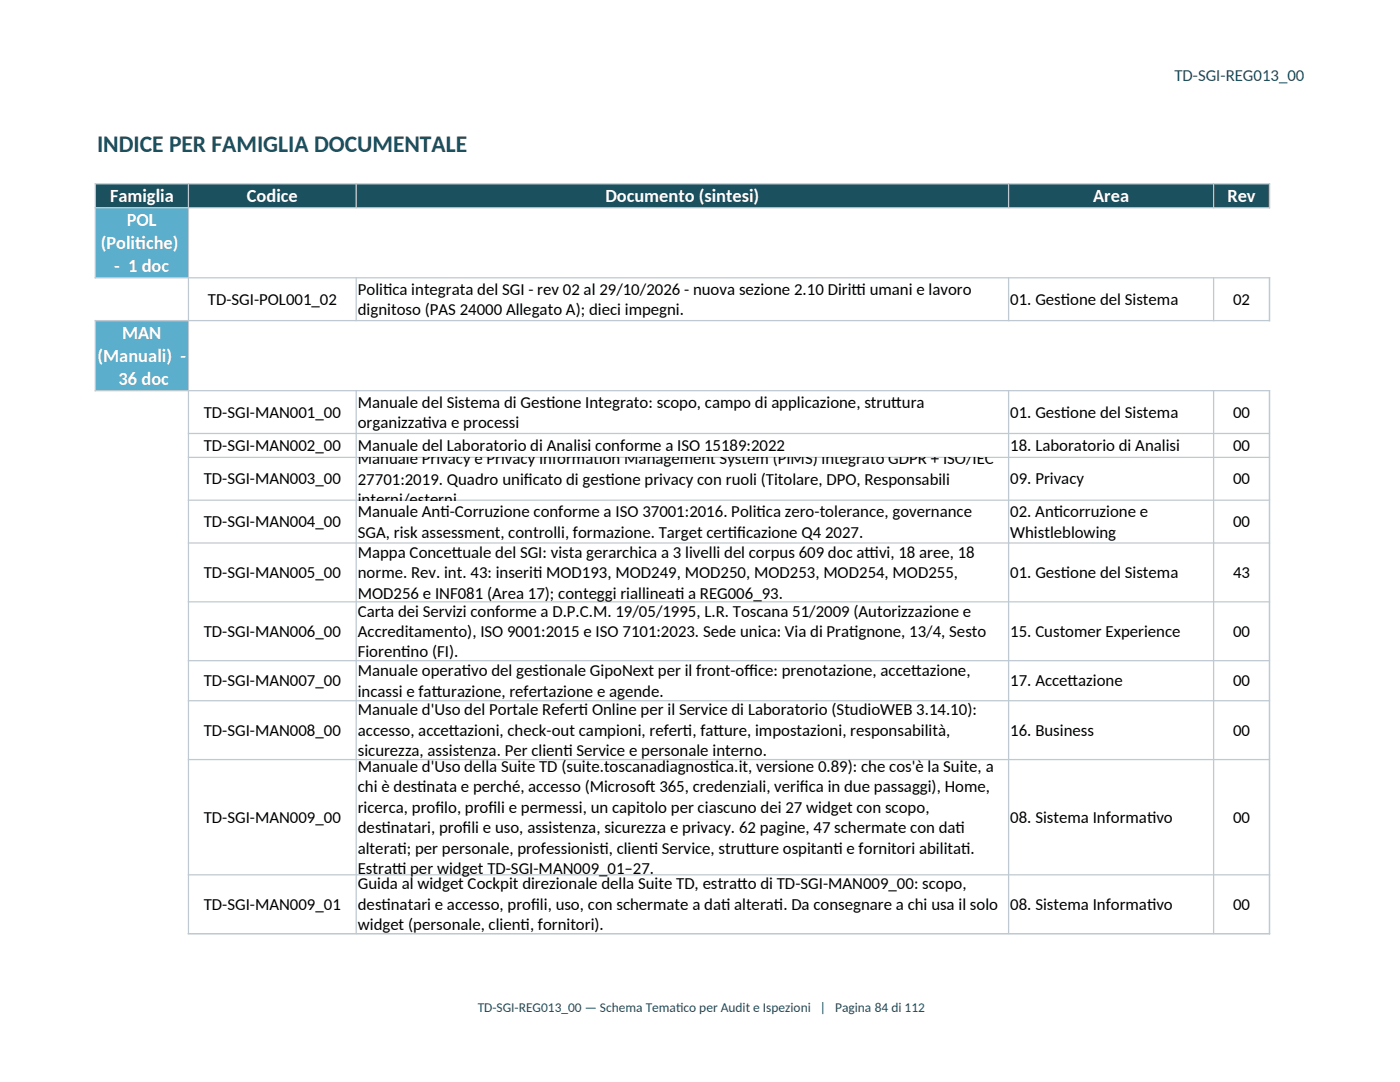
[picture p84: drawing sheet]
<svg xmlns="http://www.w3.org/2000/svg" width="279mm" height="216mm" viewBox="0 0 279 216" stroke-linecap="round" stroke-linejoin="round" font-family="sans-serif">
<defs><g id="words">
<text font-size="4.7" fill="#1b505f" x="19.4" y="30.3">INDICE PER FAMIGLIA DOCUMENTALE</text>
<g font-size="3.7" fill="#fff">
<text x="22" y="40.3">Famiglia</text>
<text x="49.3" y="40.3">Codice</text>
<text x="120.8" y="40.3">Documento (sintesi)</text>
<text x="218.2" y="40.3">Area</text>
<text x="245" y="40.3">Rev</text>
<text x="25.3" y="45.2">POL</text>
<text x="20.1" y="49.7">(Polit</text>
<text x="27" y="49.7">iche)</text>
<text x="22.8" y="54.2">- 1 doc</text>
<text x="24.4" y="67.7">MAN</text>
<text x="19.5" y="72.2">(Manuali) -</text>
<text x="23.7" y="76.8">36 doc</text>
</g>
<text font-size="3.4" fill="#1b505f" x="234.4" y="16.1">TD-SGI-REG013_00</text>
<g font-size="3.4">
<text x="71.4" y="58.8">Polit</text>
<text x="76.5" y="58.8">ica integrata del SGI - rev 02 al 29/10/2026 - nuova sezione 2.10 Dirit</text>
<text x="170" y="58.8">t</text>
<text x="170" y="58.8">i umani e lavoro</text>
<text x="41.5" y="60.8">TD-SGI-POL001_02</text>
<text x="71.4" y="62.9">dignitoso (PAS 24000 Allegato A); dieci impegni.</text>
<text x="201.6" y="60.8">01. Gest</text>
<text x="211.7" y="60.8">ione del Sistema</text>
<text x="246.1" y="60.8">02</text>
<text x="40.7" y="83.4">TD-SGI-MAN001_00</text>
<text x="71.4" y="81.3">Manuale del Sistema di Gest</text>
<text x="109" y="81.3">ione Integrato: scopo, campo di applicazione, strut</text>
<text x="177.9" y="81.3">tura</text>
<text x="201.6" y="83.4">01. Gest</text>
<text x="211.7" y="83.4">ione del Sistema</text>
<text x="246.1" y="83.4">00</text>
<text x="71.4" y="85.4">organizzat</text>
<text x="84.3" y="85.4">iva e processi</text>
<text x="40.7" y="90">TD-SGI-MAN002_00</text>
<text x="71.4" y="90">Manuale del Laboratorio di Analisi conforme a ISO 15189:2022</text>
<text x="71.4" y="92.6">Manuale Privacy e Privacy Informat</text>
<text x="118.4" y="92.6">ion Management System (PIMS) integrato GDPR + ISO/IEC</text>
<text x="201.6" y="90">18. Laboratorio di Analisi</text>
<text x="246.1" y="90">00</text>
<text x="40.7" y="96.7">TD-SGI-MAN003_00</text>
<text x="71.4" y="96.7">27701:2019. Quadro unif</text>
<text x="71.4" y="100.8">interni/esterni,</text>
<text x="104.6" y="96.7">icato di gest</text>
<text x="120.8" y="96.7">ione privacy con ruoli (Titolare, DPO, Responsabili</text>
<text x="201.6" y="96.7">09. Privacy</text>
<text x="246.1" y="96.7">00</text>
<text x="40.7" y="105.2">TD-SGI-MAN004_00</text>
<text x="71.4" y="103.2">Manuale Ant</text>
<text x="71.4" y="107.3">SGA, risk assessment, controlli, formazione. Target certicazione Q4 2027.</text>
<text x="87.9" y="103.2">i-Corruzione conforme a ISO 37001:2016. Polit</text>
<text x="145.3" y="107.3">if</text>
<text x="151" y="103.2">ica zero-tolerance, governance</text>
<text x="201.6" y="103.2">02. Ant</text>
<text x="201.6" y="107.3">Whistleblowing</text>
<text x="210.3" y="103.2">icorruzione e</text>
<text x="246.1" y="105.2">00</text>
<text x="71.4" y="111.3">Mappa Concet</text>
<text x="90.2" y="111.3">tuale del SGI: vista gerarchica a 3 livelli del corpus 609 doc at</text>
<text x="172.5" y="111.3">t</text>
<text x="172.5" y="111.3">ivi, 18 aree, 18</text>
<text x="40.7" y="115.3">TD-SGI-MAN005_00</text>
<text x="71.4" y="115.4">norme. Rev. int. 43: inserit</text>
<text x="71.4" y="119.5">MOD256 e INF081 (Area 17); conteggi riallineat</text>
<text x="106.4" y="115.4">i MOD193, MOD249, MOD250, MOD253, MOD254, MOD255,</text>
<text x="134.7" y="119.5">i a REG006_93.</text>
<text x="201.6" y="115.3">01. Gest</text>
<text x="211.7" y="115.3">ione del Sistema</text>
<text x="246.1" y="115.3">43</text>
<text x="71.4" y="123">Carta dei Servizi conforme a D.P.C.M. 19/05/1995, L.R. Toscana 51/2009 (Autorizzazione e</text>
<text x="40.7" y="127.1">TD-SGI-MAN006_00</text>
<text x="71.4" y="127.1">Accreditamento), ISO 9001:2015 e ISO 7101:2023. Sede unica: Via di Prat</text>
<text x="71.4" y="131.2">Fiorent</text>
<text x="80.1" y="131.2">ino (FI).</text>
<text x="169.5" y="127.1">ignone, 13/4, Sesto</text>
<text x="201.6" y="127.1">15. Customer Experience</text>
<text x="246.1" y="127.1">00</text>
<text x="40.7" y="137">TD-SGI-MAN007_00</text>
<text x="71.4" y="134.9">Manuale operat</text>
<text x="92.2" y="134.9">ivo del gest</text>
<text x="107.6" y="134.9">ionale GipoNext per il front-of</text>
<text x="148.6" y="134.9">f</text>
<text x="148.6" y="134.9">ice: prenotazione, accet</text>
<text x="181.8" y="134.9">tazione,</text>
<text x="201.6" y="137">17. Accet</text>
<text x="213.1" y="137">tazione</text>
<text x="246.1" y="137">00</text>
<text x="71.4" y="139">incassi e fat</text>
<text x="71.4" y="142.8">Manuale d'Uso del Portale Refert</text>
<text x="86.2" y="139">turazione, refertazione e agende.</text>
<text x="115.5" y="142.8">i Online per il Service di Laboratorio (StudioWEB 3.14.10):</text>
<text x="40.7" y="146.8">TD-SGI-MAN008_00</text>
<text x="71.4" y="146.9">accesso, accet</text>
<text x="89.6" y="146.9">tazioni, check-out campioni, refert</text>
<text x="136.3" y="146.9">i, fat</text>
<text x="142.4" y="146.9">ture, impostazioni, responsabilità,</text>
<text x="201.6" y="146.8">16. Business</text>
<text x="246.1" y="146.8">00</text>
<text x="71.4" y="150.9">sicurezza, assistenza. Per client</text>
<text x="71.4" y="154">Manuale d'Uso della Suite TD (suite.toscanadiagnost</text>
<text x="112.4" y="150.9">i Service e personale interno.</text>
<text x="141.7" y="154">ica.it, versione 0.89): che cos'è la Suite, a</text>
<text x="71.4" y="158.1">chi è dest</text>
<text x="83.3" y="158.1">inata e perché, accesso (Microsof</text>
<text x="128.8" y="158.1">t 365, credenziali, verif</text>
<text x="159.6" y="158.1">ica in due passaggi), Home,</text>
<text x="40.7" y="164.2">TD-SGI-MAN009_00</text>
<text x="71.4" y="162.2">ricerca, prof</text>
<text x="71.4" y="166.3">dest</text>
<text x="76.1" y="166.3">inatari, prof</text>
<text x="86.9" y="162.2">ilo, prof</text>
<text x="92.3" y="166.3">ili e uso, assistenza, sicurezza e privacy. 62 pagine, 47 schermate con dat</text>
<text x="97.5" y="162.2">ili e permessi, un capitolo per ciascuno dei 27 widget con scopo,</text>
<text x="190.7" y="166.3">i</text>
<text x="201.6" y="164.2">08. Sistema Informat</text>
<text x="228.9" y="164.2">ivo</text>
<text x="246.1" y="164.2">00</text>
<text x="71.4" y="170.4">alterat</text>
<text x="79.3" y="170.4">i; per personale, professionist</text>
<text x="119.6" y="170.4">i, client</text>
<text x="129.5" y="170.4">i Service, strut</text>
<text x="148.8" y="170.4">ture ospitant</text>
<text x="166.3" y="170.4">i e fornitori abilitat</text>
<text x="191.8" y="170.4">i.</text>
<text x="71.4" y="174.4">Estrat</text>
<text x="71.4" y="177.5">Guida al widget Cockpit direzionale della Suite TD, estrat</text>
<text x="78.3" y="174.4">t</text>
<text x="78.3" y="174.4">i per widget TD-SGI-MAN009_01–27.</text>
<text x="147.1" y="177.5">to di TD-SGI-MAN009_00: scopo,</text>
<text x="40.7" y="181.6">TD-SGI-MAN009_01</text>
<text x="71.4" y="181.6">dest</text>
<text x="71.4" y="185.6">widget (personale, client</text>
<text x="76.1" y="181.6">inatari e accesso, prof</text>
<text x="103.9" y="185.6">i, fornitori).</text>
<text x="106" y="181.6">ili, uso, con schermate a dat</text>
<text x="143.9" y="181.6">i alterat</text>
<text x="154.5" y="181.6">i. Da consegnare a chi usa il solo</text>
<text x="201.6" y="181.6">08. Sistema Informat</text>
<text x="228.9" y="181.6">ivo</text>
<text x="246.1" y="181.6">00</text>
</g>
<g font-size="2.7" fill="#1b505f">
<text x="95.3" y="201.8">TD-SGI-REG013_00 — Schema Temat</text>
<text x="134.9" y="201.8">ico per Audit e Ispezioni | Pagina 84 di 112</text>
</g>
</g></defs>
<path d="M19 36.7h234.3v4.7h-234.3z" fill-rule="evenodd" fill="#1b505f"/>
<g fill="#5bafcc">
<path d="M19 41.4h18.6v14h-18.6z" fill-rule="evenodd"/>
<path d="M19 63.9h18.6v14h-18.6z" fill-rule="evenodd"/>
</g>
<g fill="none" stroke="#bfc9d1" stroke-width=".25">
<path d="M18.9 36.7h234.6M19 36.6v19M37.6 36.6v149.8M71.1 36.6v5M201.3 36.6v5M242.2 36.6v5M253.4 36.6v5M18.9 41.4h234.6M18.9 55.4h234.6M71.1 55.3v8.8M201.3 55.3v8.8M242.2 55.3v8.8"/>
<path d="M253.4 55.3v8.8M18.9 64h234.6M18.9 78h234.6M19 63.8v14.3M71.1 77.8v108.6M201.3 77.8v108.6M242.2 77.8v108.6M253.4 77.8v108.6M37.5 86.5h216M37.5 91.3h216M37.5 99.8h216M37.5 108.3h216"/>
<path d="M37.5 120.1h216M37.5 131.8h216M37.5 139.8h216M37.5 151.6h216M37.5 174.6h216M37.5 186.3h216"/>
</g>
<use href="#words"/>
</svg>
